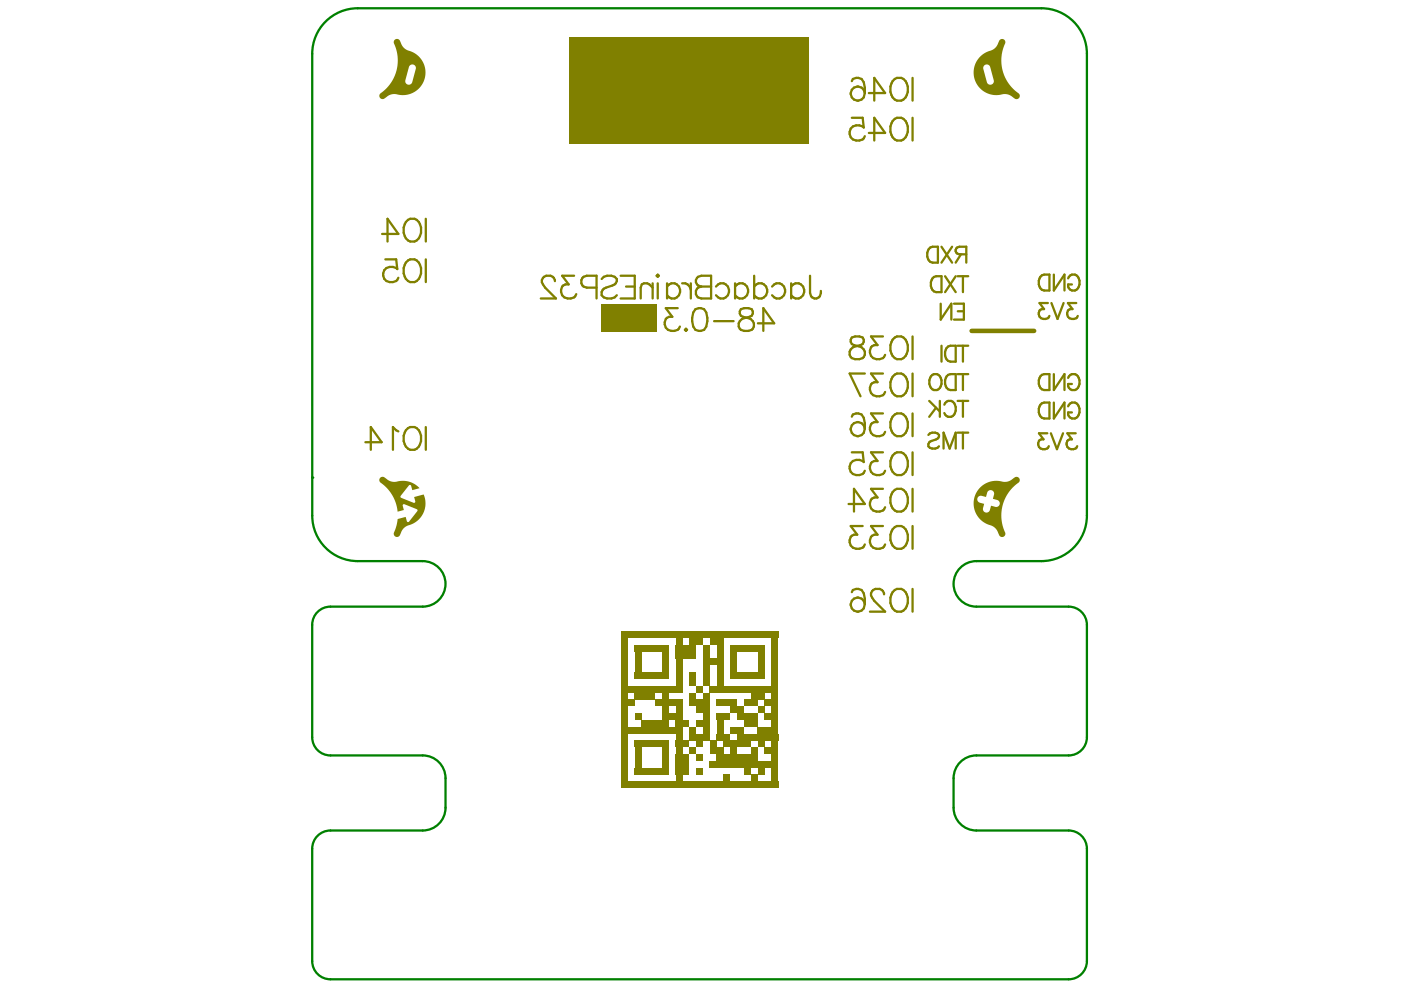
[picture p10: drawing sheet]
<svg xmlns="http://www.w3.org/2000/svg" width="297mm" height="210mm" viewBox="0 0 297 210" stroke-linecap="round" stroke-linejoin="round" font-family="sans-serif">
<path d="M66.2 101.3v8M75.9 119h13.7M66.2 132.5v23.8M70.1 128.6h19.5M66.2 179.9v23.9M70.1 176.1h19.5M70.1 160.2h19.5M94.5 165v6.3M70.1 207.6h156.5" fill="none" stroke="#008000" stroke-width=".48"/>
<circle cx="66.2" cy="101.3" r=".24" fill="#008000"/>
<path d="M66.2 109.3a9.6 9.6 0 0 0 9.7 9.7M66.2 101.3v-89.9a9.7 9.7 0 0 1 9.7-9.7l144.9 .1a9.7 9.7 0 0 1 9.6 9.6v97.9M89.6 119a4.8 4.8 0 0 1 4.9 4.8 4.8 4.8 0 0 1-4.9 4.8M230.4 109.3a9.7 9.7 0 0 1-9.6 9.7h-13.8a4.8 4.8 0 0 0-4.8 4.8 4.8 4.8 0 0 0 4.8 4.8h19.6a3.9 3.9 0 0 1 3.8 3.9v23.8a3.9 3.9 0 0 1-3.8 3.9h-19.6a4.8 4.8 0 0 0-4.8 4.8v6.3a4.8 4.8 0 0 0 4.8 4.8h19.6a3.9 3.9 0 0 1 3.8 3.8v23.9a3.9 3.9 0 0 1-3.8 3.8M70.1 128.6a3.9 3.9 0 0 0-3.9 3.9M66.2 156.3a3.9 3.9 0 0 0 3.9 3.9M70.1 176.1a3.9 3.9 0 0 0-3.9 3.8M89.6 160.2a4.8 4.8 0 0 1 4.9 4.8M94.5 171.3a4.8 4.8 0 0 1-4.9 4.8M66.2 203.8a3.9 3.9 0 0 0 3.9 3.8" fill="none" stroke="#008000" stroke-width=".48"/>
<g fill="#808000">
<path d="M80.6 101.3l.4-.2 .5 .1a3.2 3.2 0 0 0 3.5 .8 4.8 4.8 0 0 1 4 1.5l-1.6 .4-.3-1-.3-.1-1.8 2.3-.1 .3 2.9 1.2 .3-.2-.3-1 2-.6a4.8 4.8 0 0 1-3.1 6.6 2.85 2.85 0 0 0-1.9 2.1 .69 .69 0 0 1-.9 .3 .69 .69 0 0 1-.4-.9l.5-1.4 .3-1.5 1.7-.4 .3 1 .3 .1 1.9-2.5-.1-.2-2.8-1.1-.2 .2 .2 1-1.3 .4a9.2 9.2 0 0 0-3.8-6.5l-.1-.3z"/>
<path d="M207.8 12a7 7 0 0 1 2.8-1.5 4.1 4.1 0 0 0 1.4-2 .69 .69 0 0 1 .9-.1 .69 .69 0 0 1 .2 .9 8.7 8.7 0 0 0 3 10.7 .7 .7 0 0 1-.1 .9 .7 .7 0 0 1-.9 0 3.1 3.1 0 0 0-3.5-.7 4.8 4.8 0 0 1-4.7-2.8 4.8 4.8 0 0 1 .9-5.4zM208.7 13.9l-.2 .6 .7 2.9a.76 .76 0 0 0 1 .5 .76 .76 0 0 0 .5-.9l-.8-2.8a.76 .76 0 0 0-1.2-.3z"/>
<path d="M83.7 8.4a.7 .7 0 0 1 1.1 .3 3.1 3.1 0 0 0 2.6 2.3 4.8 4.8 0 0 1 2.4 6.3 4.8 4.8 0 0 1-6.2 2.6 3.2 3.2 0 0 0-2.1 1 .69 .69 0 0 1-1-.2 .69 .69 0 0 1 .3-1 8.5 8.5 0 0 0 2.7-10.5v-.4zM86.9 13.9l-1 3.1a.76 .76 0 0 0 .6 .9 .76 .76 0 0 0 .9-.5l.8-2.8a.76 .76 0 0 0-.4-.8 .76 .76 0 0 0-.9 .1z"/>
<path d="M207.8 103.3a5.1 5.1 0 0 1 5.2-1.1 4.4 4.4 0 0 0 2.4-1.1 .69 .69 0 0 1 .8 .5 .69 .69 0 0 1-.4 .8 8.5 8.5 0 0 0-2.7 10.5 .69 .69 0 0 1-.4 .9 .69 .69 0 0 1-.9-.4 3.1 3.1 0 0 0-2.6-2.3 4.8 4.8 0 0 1-1.4-7.8zM207.4 105.3a.75 .75 0 0 0 .4 1.3l.9 .2-.3 .9a.76 .76 0 0 0 .6 1 .76 .76 0 0 0 .9-.6l.2-.9 .9 .3a.76 .76 0 0 0 1-.6 .76 .76 0 0 0-.6-.9l-.9-.2 .3-.9a.76 .76 0 0 0-.6-1 .76 .76 0 0 0-.9 .6l-.2 .9-1.1-.3z"/>
</g>
<path d="M206 70.2h13.3" fill="none" stroke="#808000" stroke-width=".97"/>
<g fill="#808000">
<path d="M131.7 165.7h33.3v1.4h-33.3z" fill-rule="evenodd"/>
<path d="M153.4 164.2h1.4v1.5h-1.4z" fill-rule="evenodd"/>
<path d="M159.2 164.2h1.4v1.5h-1.4z" fill-rule="evenodd"/>
<path d="M163.5 164.2h1.5v1.5h-1.5z" fill-rule="evenodd"/>
<path d="M147.6 162.8h1.4v1.4h-1.4z" fill-rule="evenodd"/>
<path d="M150.5 161.3h14.5v1.5h-14.5z" fill-rule="evenodd"/>
<path d="M149 141.1h1.5v1.4h-1.5z" fill-rule="evenodd"/>
<path d="M149 139.6h4.4v1.5h-4.4z" fill-rule="evenodd"/>
<path d="M149 138.2h1.5v1.4h-1.5z" fill-rule="evenodd"/>
<path d="M131.7 133.8h33.3v1.5h-33.3z" fill-rule="evenodd"/>
<path d="M131.7 164.2h1.4v1.5h-1.4z" fill-rule="evenodd"/>
<path d="M157.7 162.8h1.5v1.4h-1.5z" fill-rule="evenodd"/>
<path d="M160.6 162.8h1.5v1.4h-1.5z" fill-rule="evenodd"/>
<path d="M163.5 162.8h1.5v1.4h-1.5z" fill-rule="evenodd"/>
<path d="M131.7 162.8h1.4v1.4h-1.4z" fill-rule="evenodd"/>
<path d="M134.6 161.3h1.4v1.5h-1.4z" fill-rule="evenodd"/>
<path d="M140.3 161.3h1.5v1.5h-1.5z" fill-rule="evenodd"/>
<path d="M143.2 161.3h2.9v1.5h-2.9z" fill-rule="evenodd"/>
<path d="M134.6 162.8h7.2v1.4h-7.2z" fill-rule="evenodd"/>
<path d="M147.6 159.9h1.4v1.4h-1.4z" fill-rule="evenodd"/>
<path d="M151.9 159.9h8.7v1.4h-8.7z" fill-rule="evenodd"/>
<path d="M163.5 159.9h1.5v1.4h-1.5z" fill-rule="evenodd"/>
<path d="M143.2 164.2h1.5v1.5h-1.5z" fill-rule="evenodd"/>
<path d="M150.5 158.4h2.9v1.5h-2.9z" fill-rule="evenodd"/>
<path d="M154.8 158.4h1.5v1.5h-1.5z" fill-rule="evenodd"/>
<path d="M159.2 158.4h1.4v1.5h-1.4z" fill-rule="evenodd"/>
<path d="M131.7 157h1.4v1.4h-1.4z" fill-rule="evenodd"/>
<path d="M162.1 158.4h2.9v1.5h-2.9z" fill-rule="evenodd"/>
<path d="M134.6 157h7.2v1.4h-7.2z" fill-rule="evenodd"/>
<path d="M143.2 157h2.9v1.4h-2.9z" fill-rule="evenodd"/>
<path d="M147.6 157h1.4v1.4h-1.4z" fill-rule="evenodd"/>
<path d="M150.5 157h1.4v1.4h-1.4z" fill-rule="evenodd"/>
<path d="M153.4 157h5.8v1.4h-5.8z" fill-rule="evenodd"/>
<path d="M160.6 157h1.5v1.4h-1.5z" fill-rule="evenodd"/>
<path d="M163.5 157h1.5v1.4h-1.5z" fill-rule="evenodd"/>
<path d="M131.7 155.5h1.4v1.5h-1.4z" fill-rule="evenodd"/>
<path d="M143.2 155.5h1.5v1.5h-1.5z" fill-rule="evenodd"/>
<path d="M146.1 155.5h4.4v1.5h-4.4z" fill-rule="evenodd"/>
<path d="M151.9 155.5h2.9v1.5h-2.9z" fill-rule="evenodd"/>
<path d="M131.7 154.1h13v1.4h-13z" fill-rule="evenodd"/>
<path d="M156.3 155.5h8.7v1.5h-8.7z" fill-rule="evenodd"/>
<path d="M146.1 154.1h1.5v1.4h-1.5z" fill-rule="evenodd"/>
<path d="M149 154.1h1.5v1.4h-1.5z" fill-rule="evenodd"/>
<path d="M151.9 154.1h1.5v1.4h-1.5z" fill-rule="evenodd"/>
<path d="M154.8 154.1h2.9v1.4h-2.9z" fill-rule="evenodd"/>
<path d="M160.6 154.1h4.4v1.4h-4.4z" fill-rule="evenodd"/>
<path d="M131.7 152.6h1.4v1.5h-1.4z" fill-rule="evenodd"/>
<path d="M136 152.6h5.8v1.5h-5.8z" fill-rule="evenodd"/>
<path d="M143.2 152.6h2.9v1.5h-2.9z" fill-rule="evenodd"/>
<path d="M147.6 152.6h2.9v1.5h-2.9z" fill-rule="evenodd"/>
<path d="M131.7 151.2h1.4v1.4h-1.4z" fill-rule="evenodd"/>
<path d="M151.9 152.6h1.5v1.5h-1.5z" fill-rule="evenodd"/>
<path d="M157.7 152.6h2.9v1.5h-2.9z" fill-rule="evenodd"/>
<path d="M163.5 152.6h1.5v1.5h-1.5z" fill-rule="evenodd"/>
<path d="M134.6 151.2h1.4v1.4h-1.4z" fill-rule="evenodd"/>
<path d="M140.3 151.2h4.4v1.4h-4.4z" fill-rule="evenodd"/>
<path d="M149 151.2h1.5v1.4h-1.5z" fill-rule="evenodd"/>
<path d="M151.9 151.2h2.9v1.4h-2.9z" fill-rule="evenodd"/>
<path d="M156.3 151.2h4.3v1.4h-4.3z" fill-rule="evenodd"/>
<path d="M162.1 151.2h2.9v1.4h-2.9z" fill-rule="evenodd"/>
<path d="M131.7 149.7h1.4v1.5h-1.4z" fill-rule="evenodd"/>
<path d="M140.3 149.7h1.5v1.5h-1.5z" fill-rule="evenodd"/>
<path d="M143.2 149.7h1.5v1.5h-1.5z" fill-rule="evenodd"/>
<path d="M147.6 149.7h2.9v1.5h-2.9z" fill-rule="evenodd"/>
<path d="M131.7 144h1.4v1.4h-1.4z" fill-rule="evenodd"/>
<path d="M143.2 144h1.5v1.4h-1.5z" fill-rule="evenodd"/>
<path d="M146.1 144h1.5v1.4h-1.5z" fill-rule="evenodd"/>
<path d="M149 144h1.5v1.4h-1.5z" fill-rule="evenodd"/>
<path d="M131.7 136.7h1.4v1.5h-1.4z" fill-rule="evenodd"/>
<path d="M134.6 136.7h7.2v1.5h-7.2z" fill-rule="evenodd"/>
<path d="M143.2 136.7h4.4v1.5h-4.4z" fill-rule="evenodd"/>
<path d="M149 136.7h1.5v1.5h-1.5z" fill-rule="evenodd"/>
<path d="M131.7 135.3h1.4v1.4h-1.4z" fill-rule="evenodd"/>
<path d="M151.9 136.7h1.5v1.5h-1.5z" fill-rule="evenodd"/>
<path d="M154.8 136.7h7.3v1.5h-7.3z" fill-rule="evenodd"/>
<path d="M163.5 136.7h1.5v1.5h-1.5z" fill-rule="evenodd"/>
<path d="M143.2 135.3h1.5v1.4h-1.5z" fill-rule="evenodd"/>
<path d="M146.1 135.3h2.9v1.4h-2.9z" fill-rule="evenodd"/>
<path d="M150.5 135.3h2.9v1.4h-2.9z" fill-rule="evenodd"/>
<path d="M163.5 135.3h1.5v1.4h-1.5z" fill-rule="evenodd"/>
<path d="M131.7 161.3h1.4v1.5h-1.4z" fill-rule="evenodd"/>
<path d="M131.7 159.9h1.4v1.4h-1.4z" fill-rule="evenodd"/>
<path d="M134.6 159.9h1.4v1.4h-1.4z" fill-rule="evenodd"/>
<path d="M140.3 159.9h1.5v1.4h-1.5z" fill-rule="evenodd"/>
<path d="M131.7 148.3h2.9v1.4h-2.9z" fill-rule="evenodd"/>
<path d="M154.8 149.7h2.9v1.5h-2.9z" fill-rule="evenodd"/>
<path d="M160.6 149.7h1.5v1.5h-1.5z" fill-rule="evenodd"/>
<path d="M163.5 149.7h1.5v1.5h-1.5z" fill-rule="evenodd"/>
<path d="M138.9 148.3h5.8v1.4h-5.8z" fill-rule="evenodd"/>
<path d="M146.1 148.3h4.4v1.4h-4.4z" fill-rule="evenodd"/>
<path d="M151.9 148.3h4.4v1.4h-4.4z" fill-rule="evenodd"/>
<path d="M157.7 148.3h2.9v1.4h-2.9z" fill-rule="evenodd"/>
<path d="M162.1 148.3h2.9v1.4h-2.9z" fill-rule="evenodd"/>
<path d="M131.7 146.9h1.4v1.4h-1.4z" fill-rule="evenodd"/>
<path d="M134.6 146.9h4.3v1.4h-4.3z" fill-rule="evenodd"/>
<path d="M140.3 146.9h1.5v1.4h-1.5z" fill-rule="evenodd"/>
<path d="M146.1 146.9h1.5v1.4h-1.5z" fill-rule="evenodd"/>
<path d="M131.7 145.4h13v1.5h-13z" fill-rule="evenodd"/>
<path d="M149 146.9h1.5v1.4h-1.5z" fill-rule="evenodd"/>
<path d="M159.2 146.9h2.9v1.4h-2.9z" fill-rule="evenodd"/>
<path d="M163.5 146.9h1.5v1.4h-1.5z" fill-rule="evenodd"/>
<path d="M147.6 145.4h1.4v1.5h-1.4z" fill-rule="evenodd"/>
<path d="M150.5 145.4h14.5v1.5h-14.5z" fill-rule="evenodd"/>
<path d="M131.7 158.4h1.4v1.5h-1.4z" fill-rule="evenodd"/>
<path d="M134.6 158.4h1.4v1.5h-1.4z" fill-rule="evenodd"/>
<path d="M140.3 158.4h1.5v1.5h-1.5z" fill-rule="evenodd"/>
<path d="M143.2 158.4h1.5v1.5h-1.5z" fill-rule="evenodd"/>
<path d="M131.7 142.5h1.4v1.5h-1.4z" fill-rule="evenodd"/>
<path d="M151.9 144h1.5v1.4h-1.5z" fill-rule="evenodd"/>
<path d="M163.5 144h1.5v1.4h-1.5z" fill-rule="evenodd"/>
<path d="M134.6 142.5h7.2v1.5h-7.2z" fill-rule="evenodd"/>
<path d="M143.2 142.5h1.5v1.5h-1.5z" fill-rule="evenodd"/>
<path d="M146.1 142.5h1.5v1.5h-1.5z" fill-rule="evenodd"/>
<path d="M149 142.5h1.5v1.5h-1.5z" fill-rule="evenodd"/>
<path d="M151.9 142.5h1.5v1.5h-1.5z" fill-rule="evenodd"/>
<path d="M154.8 142.5h7.3v1.5h-7.3z" fill-rule="evenodd"/>
<path d="M163.5 142.5h1.5v1.5h-1.5z" fill-rule="evenodd"/>
<path d="M131.7 141.1h1.4v1.4h-1.4z" fill-rule="evenodd"/>
<path d="M134.6 141.1h1.4v1.4h-1.4z" fill-rule="evenodd"/>
<path d="M140.3 141.1h1.5v1.4h-1.5z" fill-rule="evenodd"/>
<path d="M143.2 141.1h1.5v1.4h-1.5z" fill-rule="evenodd"/>
<path d="M163.5 141.1h1.5v1.4h-1.5z" fill-rule="evenodd"/>
<path d="M143.2 162.8h2.9v1.4h-2.9z" fill-rule="evenodd"/>
<path d="M151.9 141.1h1.5v1.4h-1.5z" fill-rule="evenodd"/>
<path d="M154.8 141.1h1.5v1.4h-1.5z" fill-rule="evenodd"/>
<path d="M160.6 141.1h1.5v1.4h-1.5z" fill-rule="evenodd"/>
<path d="M131.7 139.6h1.4v1.5h-1.4z" fill-rule="evenodd"/>
<path d="M134.6 139.6h1.4v1.5h-1.4z" fill-rule="evenodd"/>
<path d="M140.3 139.6h1.5v1.5h-1.5z" fill-rule="evenodd"/>
<path d="M143.2 139.6h1.5v1.5h-1.5z" fill-rule="evenodd"/>
<path d="M143.2 159.9h2.9v1.4h-2.9z" fill-rule="evenodd"/>
<path d="M154.8 139.6h1.5v1.5h-1.5z" fill-rule="evenodd"/>
<path d="M160.6 139.6h1.5v1.5h-1.5z" fill-rule="evenodd"/>
<path d="M163.5 139.6h1.5v1.5h-1.5z" fill-rule="evenodd"/>
<path d="M131.7 138.2h1.4v1.4h-1.4z" fill-rule="evenodd"/>
<path d="M134.6 138.2h1.4v1.4h-1.4z" fill-rule="evenodd"/>
<path d="M140.3 138.2h1.5v1.4h-1.5z" fill-rule="evenodd"/>
<path d="M143.2 138.2h4.4v1.4h-4.4z" fill-rule="evenodd"/>
<path d="M163.5 138.2h1.5v1.4h-1.5z" fill-rule="evenodd"/>
<path d="M146.1 158.4h1.5v1.5h-1.5z" fill-rule="evenodd"/>
<path d="M151.9 138.2h1.5v1.4h-1.5z" fill-rule="evenodd"/>
<path d="M154.8 138.2h1.5v1.4h-1.5z" fill-rule="evenodd"/>
<path d="M160.6 138.2h1.5v1.4h-1.5z" fill-rule="evenodd"/>
<path d="M120.7 7.9h50.8v22.7h-50.8z" fill-rule="evenodd"/>
<path d="M127.5 64.5h11.8v5.9h-11.8z" fill-rule="evenodd"/>
</g>
<g fill="none" stroke="#808000" stroke-width=".48">
<path d="M180.6 17.2l.2-.5a1.57 1.57 0 0 1 2.3 .7l.3 1.2v1.1M184.2 19.7h3.5l-2.3-3.2v4.8M189.2 17.2a1.66 1.66 0 0 1 1.7-.7 1.66 1.66 0 0 1 1.3 1.2 2.72 2.72 0 0 1-1.1 3.6 1.9 1.9 0 0 1-2.3-1.8v-1.1zM193.5 16.5v4.8M180.6 25h2.3l.2 2a1.72 1.72 0 0 0-2.5 0 1.72 1.72 0 0 0 .2 2.6 1.76 1.76 0 0 0 2.6-.7M184.2 28.2h3.5l-2.3-3.2v4.8M189.2 25.7a1.66 1.66 0 0 1 1.7-.8 1.66 1.66 0 0 1 1.3 1.2 2.72 2.72 0 0 1-1.1 3.7 1.9 1.9 0 0 1-2.3-1.8v-1.2zM193.5 25v4.8M81 49.6h3.5l-2.3-3.2v4.8M81.7 55h2.3l.2 2.1a1.72 1.72 0 0 0-2.5-.1 1.72 1.72 0 0 0 .2 2.6 1.76 1.76 0 0 0 2.6-.7M86.5 46.6a1.84 1.84 0 0 1 2.8 1.6 2.68 2.68 0 0 1-1.4 3 1.9 1.9 0 0 1-2.3-1.8 2.93 2.93 0 0 1 .9-2.8zM86.5 55.2a1.84 1.84 0 0 1 2.8 1.6 2.68 2.68 0 0 1-1.4 3 1.9 1.9 0 0 1-2.3-1.8 2.93 2.93 0 0 1 .9-2.8z"/>
<path d="M90.3 46.4v4.8M90.3 55v4.8M117.6 59.6a1.2 1.2 0 0 0-.9-1.1h-.9a1.18 1.18 0 0 0-.7 1.8l.5 .7 2.3 2.3h-3.2M121.7 58.5h-2.5l1.4 1.8a1.41 1.41 0 0 0-1.5 .7 1.41 1.41 0 0 0 .1 1.6 1.75 1.75 0 0 0 3-.2M127.6 59.2a2.12 2.12 0 0 1 3.2 0 1.23 1.23 0 0 1-.9 1.3l-1.4 .5a1.17 1.17 0 0 0-.9 .9 1.17 1.17 0 0 0 .4 1.2 2.22 2.22 0 0 0 2.8-.5M131.6 58.5h3v4.8h-3M139.2 58.5l.3-.3 .2 .3-.2 .2zM148 58.7l.7-.2h2.1v4.8h-2.1a1.26 1.26 0 0 1-1.2-1.3 1.26 1.26 0 0 1 1.2-1.2l-.7-.3a1.11 1.11 0 0 1 0-1.8zM159.9 58.5v4.8M171.7 58.5v3.6l.3 .7a1.12 1.12 0 0 0 1.8 0l.2-1.1M196.9 52.8l.3-.3 .5-.2h1.2v3.4h-1.2a1.84 1.84 0 0 1-.8-2.9zM197.7 59l.3-.3 .5-.1h1.1v3.3h-1.1a1.84 1.84 0 0 1-.8-2.9z"/>
<path d="M199.6 52.3l2.3 3.4M200.4 58.6l2.2 3.3M201.9 52.3l-2.3 3.4M202.6 58.6l-2.2 3.3M203 58.6h2.3M203.7 53.9l-1.1 1.8M204.2 58.6v3.3M204.9 53.9h-1.5l-.5-.1a.78 .78 0 0 1 0-1.3l.5-.2h1.5v3.4M220.6 58.7l.3-.3 .5-.2h1.1v3.4h-1.1a1.84 1.84 0 0 1-.8-2.9zM223.4 58.2v3.4l2.3-3.4v3.4M226.5 59a1.24 1.24 0 0 1 1.4-.8 1.24 1.24 0 0 1 1 1.3 1.48 1.48 0 0 1-.3 1.6 1.48 1.48 0 0 1-1.7 .3l-.4-.6v-.5h.8M126.5 61h-2.1a1.26 1.26 0 0 1-1.2-1.3 1.26 1.26 0 0 1 1.2-1.2h2.1v4.8"/>
<path d="M132.7 60.8h1.9M138.4 61l-.7-.7-.5-.2h-.7l-.4 .2-.3 .7v2.3M138.4 60.1v3.2M139.5 60.1v3.2M141.4 60.8a1.59 1.59 0 0 1 2.8 .4 1.59 1.59 0 0 1-1.9 2.1l-.9-.7M141.4 60.1v3.2M143.7 65.3h-2.5l1.3 1.9a1.41 1.41 0 0 0-1.5 .6 1.41 1.41 0 0 0 .2 1.7 1.75 1.75 0 0 0 3-.3M144.6 60.1a1.55 1.55 0 0 1 1.9 1.3M145.2 69.9l.2-.2 .3 .2-.3 .3zM146.5 60.1v3.2M147.4 65.6a1.57 1.57 0 0 1 2.3 .7 4 4 0 0 1-.4 3.6 1.57 1.57 0 0 1-2.3-.7 4 4 0 0 1 .4-3.6zM148.7 60.8h2.1"/>
<path d="M151.4 68.1h4.1M151.8 60.8a1.59 1.59 0 0 1 2.8 .4 1.59 1.59 0 0 1-1.9 2.1l-.9-.7M155.9 60.8a1.59 1.59 0 0 1 2.7 .4 1.59 1.59 0 0 1-1.8 2.1l-.9-.7M155.9 60.1v3.2M157.1 65.6a.97 .97 0 0 0 .4 1.6l1 .2a1.39 1.39 0 0 1 1.4 1.3 1.39 1.39 0 0 1-1.2 1.5h-.9a1.38 1.38 0 0 1-1.3-1.5 1.38 1.38 0 0 1 1.5-1.3l.9-.2a.97 .97 0 0 0 .5-1.6l-.7-.3h-.9zM159.9 60.8a1.59 1.59 0 0 1 2.8 .4 1.59 1.59 0 0 1-1.9 2.1l-.9-.7M160.7 68.6h3.4l-2.3-3.3v4.9M163.7 60.8a1.59 1.59 0 0 1 2.8 .4 1.59 1.59 0 0 1-1.9 2.1l-.9-.7M167.7 60.8a1.59 1.59 0 0 1 2.8 .4 1.59 1.59 0 0 1-1.8 2.1l-1-.7M167.7 60.1v3.2M180.6 71.6a.98 .98 0 0 0 .5 1.6l.9 .2a1.39 1.39 0 0 1 1.4 1.3 1.39 1.39 0 0 1-1.2 1.5h-.9a1.38 1.38 0 0 1-1.2-1.5 1.38 1.38 0 0 1 1.4-1.3l.9-.2a.97 .97 0 0 0 .5-1.6l-.7-.3h-.9zM183.4 79.2h-3.3l2.3 4.8"/>
<path d="M187.2 79.2h-2.5l1.4 1.8a1.41 1.41 0 0 0-1.6 .7 1.41 1.41 0 0 0 .2 1.6 1.75 1.75 0 0 0 3-.2M187.2 71.3h-2.5l1.4 1.9a1.41 1.41 0 0 0-1.6 .6 1.41 1.41 0 0 0 .2 1.7 1.75 1.75 0 0 0 3-.3M189.2 79.9a1.66 1.66 0 0 1 1.7-.7 1.66 1.66 0 0 1 1.3 1.1 2.72 2.72 0 0 1-1.1 3.7 1.9 1.9 0 0 1-2.3-1.8v-1.2zM189.2 72a1.66 1.66 0 0 1 1.7-.7 1.66 1.66 0 0 1 1.3 1.2 2.72 2.72 0 0 1-1.1 3.7 1.9 1.9 0 0 1-2.3-1.9v-1.1zM193.5 71.3v4.9M193.5 79.2v4.8M197.7 79.5a1.29 1.29 0 0 1 1.9 1.1 1.48 1.48 0 0 1-.3 1.6 1.48 1.48 0 0 1-1.6 .3 2.05 2.05 0 0 1 0-3zM199.4 64.4v3.4l2.3-3.4v3.4M199.6 73.3v3.4M200.7 73.8l.3-.3 .5-.2h1.1v3.4h-1.1a1.84 1.84 0 0 1-.8-2.9zM201 79.5l.5-.2h1.1v3.4h-1.1a1.88 1.88 0 0 1-.5-3.2zM202.3 64.4h2.1v3.4h-2.1"/>
<path d="M203 79.3h2.3M203 73.3h2.3M203.1 66h1.3M204.2 73.3v3.4M204.2 79.3v3.4M220.9 79.5l.5-.2h1.1v3.4h-1.1a1.88 1.88 0 0 1-.5-3.2zM222.2 64.3h-1.8l1 1.2a1.08 1.08 0 0 0-1.2 1.3 1.08 1.08 0 0 0 1.5 .8l.5-.1 .3-.5M222.9 64.3l1.3 3.3 1.3-3.3M223.4 79.3v3.4l2.3-3.4v3.4M228.2 64.3h-1.8l1 1.2a1.08 1.08 0 0 0-1.2 1.3 1.08 1.08 0 0 0 1.5 .8l.5-.1 .3-.5M77.5 93.8h3.4l-2.3-3.3v4.9M84.5 91.5l-.5-.3-.7-.7v4.9"/>
<path d="M86 91.2a1.66 1.66 0 0 1 1.7-.7 1.66 1.66 0 0 1 1.3 1.2 2.72 2.72 0 0 1-1.1 3.7 1.9 1.9 0 0 1-2.3-1.9v-1.1zM90.3 90.5v4.9M180.6 88.3l.2-.4a1.57 1.57 0 0 1 2.3 .7l.3 1.1v1.2M180.6 95.9h2.3l.2 2.1a1.72 1.72 0 0 0-2.5 0 1.72 1.72 0 0 0 .2 2.5 1.76 1.76 0 0 0 2.6-.7M187.2 87.7h-2.5l1.4 1.8a1.41 1.41 0 0 0-1.6 .6 1.41 1.41 0 0 0 .2 1.7 1.75 1.75 0 0 0 3-.2M187.2 95.9h-2.5l1.4 1.8a1.41 1.41 0 0 0-1.6 .7 1.41 1.41 0 0 0 .2 1.6 1.75 1.75 0 0 0 3-.2M189.2 88.3a1.66 1.66 0 0 1 1.7-.7 1.66 1.66 0 0 1 1.3 1.2 2.72 2.72 0 0 1-1.1 3.7 1.9 1.9 0 0 1-2.3-1.9v-1.1zM189.2 96.6a1.66 1.66 0 0 1 1.7-.7 1.66 1.66 0 0 1 1.3 1.2 2.72 2.72 0 0 1-1.1 3.6 1.9 1.9 0 0 1-2.3-1.8v-1.2zM193.5 87.7v4.8M193.5 95.9v4.8M196.8 92.2a1.48 1.48 0 0 1 2.3 0 .86 .86 0 0 1-.7 1l-.9 .3a.82 .82 0 0 0-.6 .6 .82 .82 0 0 0 .3 .8 1.56 1.56 0 0 0 1.9-.3M197 85l2.3 2.3"/>
<path d="M198.5 86.4l-1.5 2M199.3 85v3.4M200.1 95.1v-3.4l1.2 3.4 1.3-3.4v3.4M200.2 85.8a1.24 1.24 0 0 1 1.4-.8 1.24 1.24 0 0 1 1 1.3 1.48 1.48 0 0 1-.3 1.6 1.48 1.48 0 0 1-1.6 .3l-.5-.6M203 91.7h2.3M203 85h2.3M204.2 85v3.4M204.2 91.7v3.4M220.9 85.5l.5-.1h1.1v3.3h-1.1a1.88 1.88 0 0 1-.5-3.2zM222.1 91.9h-1.8l.9 1.3a1.08 1.08 0 0 0-1.1 1.2 1.08 1.08 0 0 0 1.5 .8l.5-.1 .3-.5M222.8 91.9l1.3 3.3 1.3-3.3M223.4 85.4v3.3l2.3-3.3v3.3"/>
<path d="M226.5 80.1a1.24 1.24 0 0 1 1.4-.8 1.24 1.24 0 0 1 1 1.3 1.48 1.48 0 0 1-.3 1.6 1.48 1.48 0 0 1-1.7 .3l-.4-.6v-.5h.8M226.5 86.2a1.24 1.24 0 0 1 1.4-.9 1.24 1.24 0 0 1 1 1.3 1.48 1.48 0 0 1-.3 1.6 1.48 1.48 0 0 1-1.7 .4l-.4-.7v-.5h.8M228.1 91.9h-1.8l1 1.3a1.08 1.08 0 0 0-1.2 1.2 1.08 1.08 0 0 0 1.5 .8l.5-.1 .3-.5M179.9 106.9h3.5l-2.3-3.3v4.9M182.9 111.5h-2.5l1.4 1.9a1.41 1.41 0 0 0-1.6 .6 1.41 1.41 0 0 0 .2 1.7 1.75 1.75 0 0 0 3-.3M187.2 103.6h-2.5l1.4 1.9a1.41 1.41 0 0 0-1.6 .6 1.41 1.41 0 0 0 .2 1.7 1.75 1.75 0 0 0 3-.3M187.2 111.5h-2.5l1.4 1.9a1.41 1.41 0 0 0-1.6 .6 1.41 1.41 0 0 0 .2 1.7 1.75 1.75 0 0 0 3-.3M189.2 104.3a1.66 1.66 0 0 1 1.7-.7 1.66 1.66 0 0 1 1.3 1.2 2.72 2.72 0 0 1-1.1 3.7 1.9 1.9 0 0 1-2.3-1.9v-1.1zM189.2 112.2a1.66 1.66 0 0 1 1.7-.7 1.66 1.66 0 0 1 1.3 1.2 2.72 2.72 0 0 1-1.1 3.7 1.9 1.9 0 0 1-2.3-1.9v-1.1zM193.5 103.6v4.9M193.5 111.5v4.9M180.6 125.6l.2-.5a1.57 1.57 0 0 1 2.3 .7l.3 1.1v1.2"/>
<path d="M187.4 126a1.2 1.2 0 0 0-.9-1.1h-.9a1.18 1.18 0 0 0-.7 1.8l.5 .7 2.3 2.3h-3.3M189.2 125.6a1.66 1.66 0 0 1 1.7-.8 1.66 1.66 0 0 1 1.3 1.2 2.72 2.72 0 0 1-1.1 3.7 1.9 1.9 0 0 1-2.3-1.8v-1.2zM193.5 124.9v4.8"/>
<circle cx="181.9" cy="19.8" r="1.5"/>
<circle cx="181.9" cy="91" r="1.5"/>
<circle cx="181.9" cy="128.2" r="1.5"/>
</g>
</svg>
